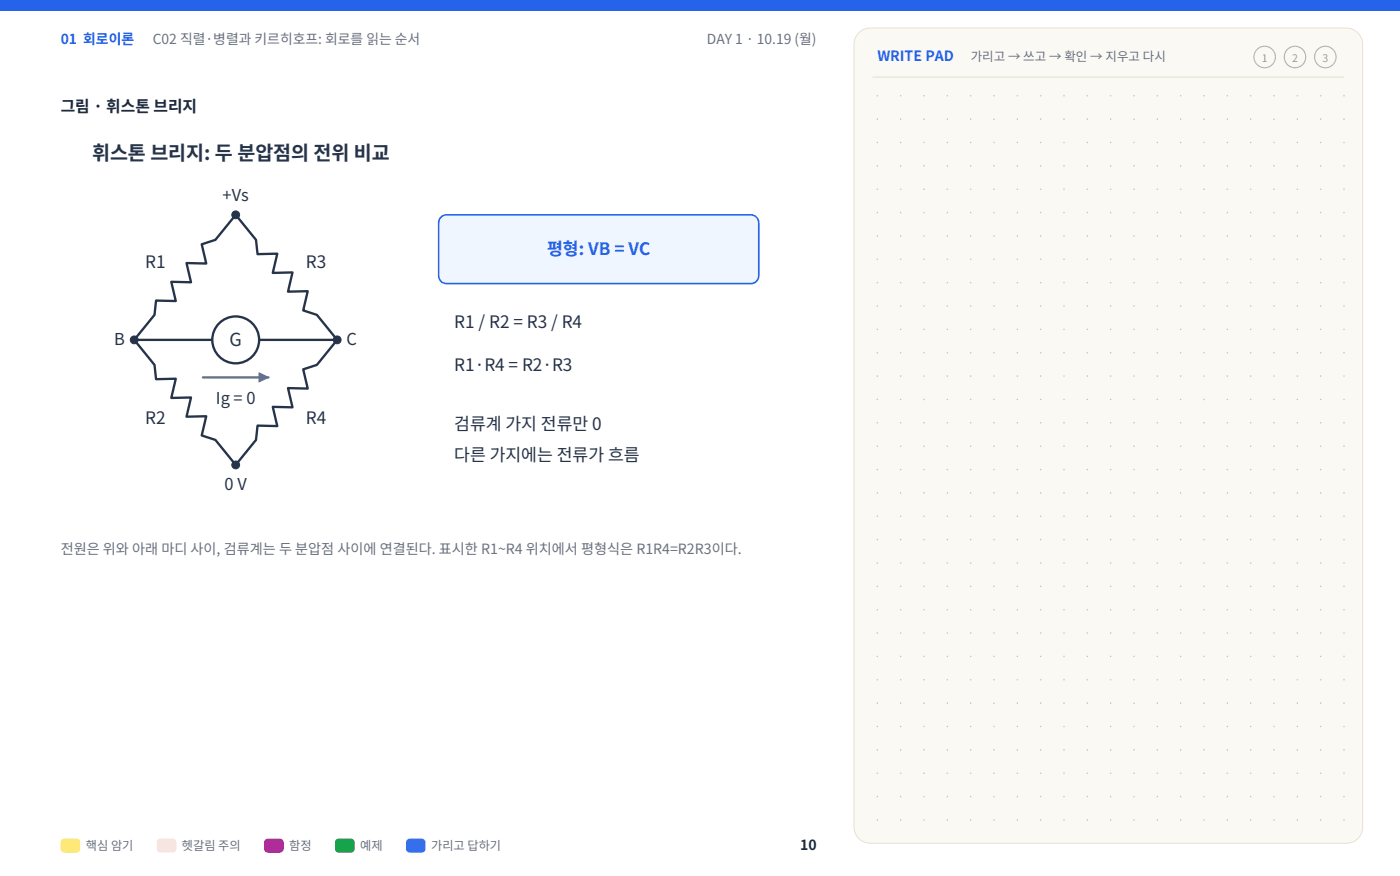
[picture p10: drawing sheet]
<svg xmlns="http://www.w3.org/2000/svg" width="300mm" height="188mm" viewBox="0 0 300 188" stroke-linecap="round" stroke-linejoin="round" font-family="sans-serif">
<defs><g id="words">
<text font-size="4.2" fill="#fff" x="19.7" y="34.3">휘스톤 브리지: 두 분압점의 전위 비교</text>
<text font-size="3.8" fill="#fff" x="49.2" y="74.1">G</text>
<g font-size="3.7" fill="#fff">
<text x="31.1" y="57.3">R1</text>
<text x="65.5" y="57.3">R3</text>
<text x="97.3" y="70.2">R1 / R2 = R3 / R4</text>
<text x="97.3" y="79.4">R1·R4 = R2·R3</text>
<text x="31.1" y="90.8">R2</text>
<text x="65.5" y="90.8">R4</text>
<text x="97.3" y="92">검류계 가지 전류만 0</text>
<text x="97.3" y="98.7">다른 가지에는 전류가 흐름</text>
</g>
<text font-size="3.7" fill="#eff6ff" x="117.2" y="54.6">평형: VB = VC</text>
<g font-size="3.5" fill="#fff">
<text x="47.7" y="43">+Vs</text>
<text x="24.4" y="73.9">B</text>
<text x="74.3" y="73.9">C</text>
<text x="46.3" y="86.5">Ig = 0</text>
<text x="48.1" y="104.9">0 V</text>
</g>
<text font-size="3.4" fill="#1f2937" x="13" y="23.9">그림 · 휘스톤 브리지</text>
<g font-size="3" fill="#2563eb">
<text x="13" y="9.5">01 회로이론</text>
<text x="188" y="13">WRITE PAD</text>
</g>
<g font-size="3" fill="#6b7280">
<text x="32.7" y="9.5">C02 직렬·병렬과 키르히호프: 회로를 읽는 순서</text>
<text x="151.5" y="9.5">DAY 1 · 10.19 (월)</text>
<text x="13" y="118.7">전원은 위와 아래 마디 사이, 검류계는 두 분압점 사이에 연결된다. 표시한 R1~R4 위치에서 평형식은 R1R4=R2R3이다.</text>
</g>
<text font-size="3" fill="#1f2937" x="171.5" y="181.9">10</text>
<text font-size="2.7" fill="#6b7280" x="208" y="13">가리고 → 쓰고 → 확인 → 지우고 다시</text>
<g font-size="2.6" fill="#6b7280">
<text x="18.4" y="181.9">핵심 암기</text>
<text x="39" y="181.9">헷갈림 주의</text>
<text x="62" y="181.9">함정</text>
<text x="77.2" y="181.9">예제</text>
<text x="92.4" y="181.9">가리고 답하기</text>
</g>
<g font-size="2.3" fill="#a8a090">
<text x="270.4" y="13.3">1</text>
<text x="276.9" y="13.3">2</text>
<text x="283.4" y="13.3">3</text>
</g>
</g></defs>
<path d="M43.2 52.3l3-1 4.3-5.3 4.4 5.3 .3 3.1 4.2-.1-.9 4.1 4.2-.1-1 4.1 4.2-.1-.9 4.1 2.9 1 4.4 5.3-4.4 5.4-2.9 1 .9 4.1-4.2-.1 1 4.1-4.2-.1 .9 4.1-4.2-.1-.3 3.1-4.4 5.3-4.3-5.3-3-1 1-4.1-4.2 .1 .9-4.1-4.2 .1 1-4.1-4.3 .1-.3-3.1-4.3-5.4 4.3-5.3 .3-3.1 4.3 .1-1-4.1 4.2 .1-.9-4.1 4.2 .1zM28.8 72.7h16.7" fill="none" stroke="#25344a" stroke-width=".5"/>
<g fill="#25344a" stroke="#25344a" stroke-width=".21">
<circle cx="50.5" cy="46" r=".84"/>
<circle cx="28.8" cy="72.7" r=".84"/>
<circle cx="72.3" cy="72.7" r=".84"/>
<circle cx="50.5" cy="99.5" r=".84"/>
</g>
<circle cx="50.5" cy="72.7" r="5" fill="#fff" stroke="#25344a" stroke-width=".5"/>
<path d="M55.5 72.7h16.8" fill="none" stroke="#25344a" stroke-width=".5"/>
<path d="M43.5 80.8h14" fill="none" stroke="#64748b" stroke-width=".5"/>
<path d="M55.5 79.8l2 1-2 1z" fill="#64748b" stroke="#64748b" stroke-width=".21"/>
<path d="M94.5 46.5l.7-.5h.5h65.2a1.67 1.67 0 0 1 1.7 1.7v11.3a1.67 1.67 0 0 1-1.7 1.7h-65.2a1.67 1.67 0 0 1-1.7-1.7v-11.3l.1-.5z" fill="#eff6ff" stroke="#2563eb" stroke-width=".33"/>
<path d="M0 0h300v2.2h-300z" fill-rule="evenodd" fill="#2563eb"/>
<path d="M13.2 179.7l.6-.2h2.6a.8 .8 0 0 1 .8 .8v1.4a.8 .8 0 0 1-.8 .8h-2.6a.8 .8 0 0 1-.8-.8v-1.4z" fill-rule="evenodd" fill="#ffe873"/>
<path d="M33.8 179.7l.6-.2h2.6a.8 .8 0 0 1 .8 .8v1.4a.8 .8 0 0 1-.8 .8h-2.6a.8 .8 0 0 1-.8-.8v-1.4z" fill-rule="evenodd" fill="#ffd9e2"/>
<path d="M56.8 179.7l.6-.2h2.6a.8 .8 0 0 1 .8 .8v1.4a.8 .8 0 0 1-.8 .8h-2.6a.8 .8 0 0 1-.8-.8v-1.4z" fill-rule="evenodd" fill="#e11d48"/>
<path d="M72 179.7l.6-.2h2.6a.8 .8 0 0 1 .8 .8v1.4a.8 .8 0 0 1-.8 .8h-2.6a.8 .8 0 0 1-.8-.8v-1.4z" fill-rule="evenodd" fill="#16a34a"/>
<path d="M87.2 179.7l.6-.2h2.6a.8 .8 0 0 1 .8 .8v1.4a.8 .8 0 0 1-.8 .8h-2.6a.8 .8 0 0 1-.8-.8v-1.4z" fill-rule="evenodd" fill="#7c3aed"/>
<path d="M184 7a3.5 3.5 0 0 1 2.5-1h102a3.5 3.5 0 0 1 3.5 3.5v167.5a3.5 3.5 0 0 1-3.5 3.5h-102a3.5 3.5 0 0 1-3.5-3.5v-167.5a3.5 3.5 0 0 1 1-2.5z" fill-rule="evenodd" fill="#fbf9f4" stroke="#e7e1d3" stroke-width=".21"/>
<g fill="none" stroke="#bdb5a3" stroke-width=".25">
<circle cx="271" cy="12.2" r="2.3"/>
<circle cx="277.5" cy="12.2" r="2.3"/>
<circle cx="284" cy="12.2" r="2.3"/>
</g>
<path d="M187 16.5h101" fill="none" stroke="#e7e1d3" stroke-width=".25"/>
<g fill="#c9c0ac">
<circle cx="188" cy="175.5" r=".16"/>
<circle cx="188" cy="170.5" r=".16"/>
<circle cx="188" cy="165.5" r=".16"/>
<circle cx="188" cy="160.5" r=".16"/>
<circle cx="188" cy="155.5" r=".16"/>
<circle cx="188" cy="150.5" r=".16"/>
<circle cx="188" cy="145.5" r=".16"/>
<circle cx="188" cy="140.5" r=".16"/>
<circle cx="188" cy="135.5" r=".16"/>
<circle cx="188" cy="130.5" r=".16"/>
<circle cx="188" cy="125.5" r=".16"/>
<circle cx="188" cy="120.5" r=".16"/>
<circle cx="188" cy="115.5" r=".16"/>
<circle cx="188" cy="110.5" r=".16"/>
<circle cx="188" cy="105.5" r=".16"/>
<circle cx="188" cy="100.5" r=".16"/>
<circle cx="188" cy="95.5" r=".16"/>
<circle cx="188" cy="90.5" r=".16"/>
<circle cx="188" cy="85.5" r=".16"/>
<circle cx="188" cy="80.5" r=".16"/>
<circle cx="188" cy="75.5" r=".16"/>
<circle cx="188" cy="70.5" r=".16"/>
<circle cx="188" cy="65.5" r=".16"/>
<circle cx="188" cy="60.5" r=".16"/>
<circle cx="188" cy="55.5" r=".16"/>
<circle cx="188" cy="50.5" r=".16"/>
<circle cx="188" cy="45.5" r=".16"/>
<circle cx="188" cy="40.5" r=".16"/>
<circle cx="188" cy="35.5" r=".16"/>
<circle cx="188" cy="30.5" r=".16"/>
<circle cx="188" cy="25.5" r=".16"/>
<circle cx="188" cy="20.5" r=".16"/>
<circle cx="193" cy="175.5" r=".16"/>
<circle cx="193" cy="170.5" r=".16"/>
<circle cx="193" cy="165.5" r=".16"/>
<circle cx="193" cy="160.5" r=".16"/>
<circle cx="193" cy="155.5" r=".16"/>
<circle cx="193" cy="150.5" r=".16"/>
<circle cx="193" cy="145.5" r=".16"/>
<circle cx="193" cy="140.5" r=".16"/>
<circle cx="193" cy="135.5" r=".16"/>
<circle cx="193" cy="130.5" r=".16"/>
<circle cx="193" cy="125.5" r=".16"/>
<circle cx="193" cy="120.5" r=".16"/>
<circle cx="193" cy="115.5" r=".16"/>
<circle cx="193" cy="110.5" r=".16"/>
<circle cx="193" cy="105.5" r=".16"/>
<circle cx="193" cy="100.5" r=".16"/>
<circle cx="193" cy="95.5" r=".16"/>
<circle cx="193" cy="90.5" r=".16"/>
<circle cx="193" cy="85.5" r=".16"/>
<circle cx="193" cy="80.5" r=".16"/>
<circle cx="193" cy="75.5" r=".16"/>
<circle cx="193" cy="70.5" r=".16"/>
<circle cx="193" cy="65.5" r=".16"/>
<circle cx="193" cy="60.5" r=".16"/>
<circle cx="193" cy="55.5" r=".16"/>
<circle cx="193" cy="50.5" r=".16"/>
<circle cx="193" cy="45.5" r=".16"/>
<circle cx="193" cy="40.5" r=".16"/>
<circle cx="193" cy="35.5" r=".16"/>
<circle cx="193" cy="30.5" r=".16"/>
<circle cx="193" cy="25.5" r=".16"/>
<circle cx="193" cy="20.5" r=".16"/>
<circle cx="198" cy="175.5" r=".16"/>
<circle cx="198" cy="170.5" r=".16"/>
<circle cx="198" cy="165.5" r=".16"/>
<circle cx="198" cy="160.5" r=".16"/>
<circle cx="198" cy="155.5" r=".16"/>
<circle cx="198" cy="150.5" r=".16"/>
<circle cx="198" cy="145.5" r=".16"/>
<circle cx="198" cy="140.5" r=".16"/>
<circle cx="198" cy="135.5" r=".16"/>
<circle cx="198" cy="130.5" r=".16"/>
<circle cx="198" cy="125.5" r=".16"/>
<circle cx="198" cy="120.5" r=".16"/>
<circle cx="198" cy="115.5" r=".16"/>
<circle cx="198" cy="110.5" r=".16"/>
<circle cx="198" cy="105.5" r=".16"/>
<circle cx="198" cy="100.5" r=".16"/>
<circle cx="198" cy="95.5" r=".16"/>
<circle cx="198" cy="90.5" r=".16"/>
<circle cx="198" cy="85.5" r=".16"/>
<circle cx="198" cy="80.5" r=".16"/>
<circle cx="198" cy="75.5" r=".16"/>
<circle cx="198" cy="70.5" r=".16"/>
<circle cx="198" cy="65.5" r=".16"/>
<circle cx="198" cy="60.5" r=".16"/>
<circle cx="198" cy="55.5" r=".16"/>
<circle cx="198" cy="50.5" r=".16"/>
<circle cx="198" cy="45.5" r=".16"/>
<circle cx="198" cy="40.5" r=".16"/>
<circle cx="198" cy="35.5" r=".16"/>
<circle cx="198" cy="30.5" r=".16"/>
<circle cx="198" cy="25.5" r=".16"/>
<circle cx="198" cy="20.5" r=".16"/>
<circle cx="203" cy="175.5" r=".16"/>
<circle cx="203" cy="170.5" r=".16"/>
<circle cx="203" cy="165.5" r=".16"/>
<circle cx="203" cy="160.5" r=".16"/>
<circle cx="203" cy="155.5" r=".16"/>
<circle cx="203" cy="150.5" r=".16"/>
<circle cx="203" cy="145.5" r=".16"/>
<circle cx="203" cy="140.5" r=".16"/>
<circle cx="203" cy="135.5" r=".16"/>
<circle cx="203" cy="130.5" r=".16"/>
<circle cx="203" cy="125.5" r=".16"/>
<circle cx="203" cy="120.5" r=".16"/>
<circle cx="203" cy="115.5" r=".16"/>
<circle cx="203" cy="110.5" r=".16"/>
<circle cx="203" cy="105.5" r=".16"/>
<circle cx="203" cy="100.5" r=".16"/>
<circle cx="203" cy="95.5" r=".16"/>
<circle cx="203" cy="90.5" r=".16"/>
<circle cx="203" cy="85.5" r=".16"/>
<circle cx="203" cy="80.5" r=".16"/>
<circle cx="203" cy="75.5" r=".16"/>
<circle cx="203" cy="70.5" r=".16"/>
<circle cx="203" cy="65.5" r=".16"/>
<circle cx="203" cy="60.5" r=".16"/>
<circle cx="203" cy="55.5" r=".16"/>
<circle cx="203" cy="50.5" r=".16"/>
<circle cx="203" cy="45.5" r=".16"/>
<circle cx="203" cy="40.5" r=".16"/>
<circle cx="203" cy="35.5" r=".16"/>
<circle cx="203" cy="30.5" r=".16"/>
<circle cx="203" cy="25.5" r=".16"/>
<circle cx="203" cy="20.5" r=".16"/>
<circle cx="208" cy="175.5" r=".16"/>
<circle cx="208" cy="170.5" r=".16"/>
<circle cx="208" cy="165.5" r=".16"/>
<circle cx="208" cy="160.5" r=".16"/>
<circle cx="208" cy="155.5" r=".16"/>
<circle cx="208" cy="150.5" r=".16"/>
<circle cx="208" cy="145.5" r=".16"/>
<circle cx="208" cy="140.5" r=".16"/>
<circle cx="208" cy="135.5" r=".16"/>
<circle cx="208" cy="130.5" r=".16"/>
<circle cx="208" cy="125.5" r=".16"/>
<circle cx="208" cy="120.5" r=".16"/>
<circle cx="208" cy="115.5" r=".16"/>
<circle cx="208" cy="110.5" r=".16"/>
<circle cx="208" cy="105.5" r=".16"/>
<circle cx="208" cy="100.5" r=".16"/>
<circle cx="208" cy="95.5" r=".16"/>
<circle cx="208" cy="90.5" r=".16"/>
<circle cx="208" cy="85.5" r=".16"/>
<circle cx="208" cy="80.5" r=".16"/>
<circle cx="208" cy="75.5" r=".16"/>
<circle cx="208" cy="70.5" r=".16"/>
<circle cx="208" cy="65.5" r=".16"/>
<circle cx="208" cy="60.5" r=".16"/>
<circle cx="208" cy="55.5" r=".16"/>
<circle cx="208" cy="50.5" r=".16"/>
<circle cx="208" cy="45.5" r=".16"/>
<circle cx="208" cy="40.5" r=".16"/>
<circle cx="208" cy="35.5" r=".16"/>
<circle cx="208" cy="30.5" r=".16"/>
<circle cx="208" cy="25.5" r=".16"/>
<circle cx="208" cy="20.5" r=".16"/>
<circle cx="213" cy="175.5" r=".16"/>
<circle cx="213" cy="170.5" r=".16"/>
<circle cx="213" cy="165.5" r=".16"/>
<circle cx="213" cy="160.5" r=".16"/>
<circle cx="213" cy="155.5" r=".16"/>
<circle cx="213" cy="150.5" r=".16"/>
<circle cx="213" cy="145.5" r=".16"/>
<circle cx="213" cy="140.5" r=".16"/>
<circle cx="213" cy="135.5" r=".16"/>
<circle cx="213" cy="130.5" r=".16"/>
<circle cx="213" cy="125.5" r=".16"/>
<circle cx="213" cy="120.5" r=".16"/>
<circle cx="213" cy="115.5" r=".16"/>
<circle cx="213" cy="110.5" r=".16"/>
<circle cx="213" cy="105.5" r=".16"/>
<circle cx="213" cy="100.5" r=".16"/>
<circle cx="213" cy="95.5" r=".16"/>
<circle cx="213" cy="90.5" r=".16"/>
<circle cx="213" cy="85.5" r=".16"/>
<circle cx="213" cy="80.5" r=".16"/>
<circle cx="213" cy="75.5" r=".16"/>
<circle cx="213" cy="70.5" r=".16"/>
<circle cx="213" cy="65.5" r=".16"/>
<circle cx="213" cy="60.5" r=".16"/>
<circle cx="213" cy="55.5" r=".16"/>
<circle cx="213" cy="50.5" r=".16"/>
<circle cx="213" cy="45.5" r=".16"/>
<circle cx="213" cy="40.5" r=".16"/>
<circle cx="213" cy="35.5" r=".16"/>
<circle cx="213" cy="30.5" r=".16"/>
<circle cx="213" cy="25.5" r=".16"/>
<circle cx="213" cy="20.5" r=".16"/>
<circle cx="218" cy="175.5" r=".16"/>
<circle cx="218" cy="170.5" r=".16"/>
<circle cx="218" cy="165.5" r=".16"/>
<circle cx="218" cy="160.5" r=".16"/>
<circle cx="218" cy="155.5" r=".16"/>
<circle cx="218" cy="150.5" r=".16"/>
<circle cx="218" cy="145.5" r=".16"/>
<circle cx="218" cy="140.5" r=".16"/>
<circle cx="218" cy="135.5" r=".16"/>
<circle cx="218" cy="130.5" r=".16"/>
<circle cx="218" cy="125.5" r=".16"/>
<circle cx="218" cy="120.5" r=".16"/>
<circle cx="218" cy="115.5" r=".16"/>
<circle cx="218" cy="110.5" r=".16"/>
<circle cx="218" cy="105.5" r=".16"/>
<circle cx="218" cy="100.5" r=".16"/>
<circle cx="218" cy="95.5" r=".16"/>
<circle cx="218" cy="90.5" r=".16"/>
<circle cx="218" cy="85.5" r=".16"/>
<circle cx="218" cy="80.5" r=".16"/>
<circle cx="218" cy="75.5" r=".16"/>
<circle cx="218" cy="70.5" r=".16"/>
<circle cx="218" cy="65.5" r=".16"/>
<circle cx="218" cy="60.5" r=".16"/>
<circle cx="218" cy="55.5" r=".16"/>
<circle cx="218" cy="50.5" r=".16"/>
<circle cx="218" cy="45.5" r=".16"/>
<circle cx="218" cy="40.5" r=".16"/>
<circle cx="218" cy="35.5" r=".16"/>
<circle cx="218" cy="30.5" r=".16"/>
<circle cx="218" cy="25.5" r=".16"/>
<circle cx="218" cy="20.5" r=".16"/>
<circle cx="223" cy="175.5" r=".16"/>
<circle cx="223" cy="170.5" r=".16"/>
<circle cx="223" cy="165.5" r=".16"/>
<circle cx="223" cy="160.5" r=".16"/>
<circle cx="223" cy="155.5" r=".16"/>
<circle cx="223" cy="150.5" r=".16"/>
<circle cx="223" cy="145.5" r=".16"/>
<circle cx="223" cy="140.5" r=".16"/>
<circle cx="223" cy="135.5" r=".16"/>
<circle cx="223" cy="130.5" r=".16"/>
<circle cx="223" cy="125.5" r=".16"/>
<circle cx="223" cy="120.5" r=".16"/>
<circle cx="223" cy="115.5" r=".16"/>
<circle cx="223" cy="110.5" r=".16"/>
<circle cx="223" cy="105.5" r=".16"/>
<circle cx="223" cy="100.5" r=".16"/>
<circle cx="223" cy="95.5" r=".16"/>
<circle cx="223" cy="90.5" r=".16"/>
<circle cx="223" cy="85.5" r=".16"/>
<circle cx="223" cy="80.5" r=".16"/>
<circle cx="223" cy="75.5" r=".16"/>
<circle cx="223" cy="70.5" r=".16"/>
<circle cx="223" cy="65.5" r=".16"/>
<circle cx="223" cy="60.5" r=".16"/>
<circle cx="223" cy="55.5" r=".16"/>
<circle cx="223" cy="50.5" r=".16"/>
<circle cx="223" cy="45.5" r=".16"/>
<circle cx="223" cy="40.5" r=".16"/>
<circle cx="223" cy="35.5" r=".16"/>
<circle cx="223" cy="30.5" r=".16"/>
<circle cx="223" cy="25.5" r=".16"/>
<circle cx="223" cy="20.5" r=".16"/>
<circle cx="228" cy="175.5" r=".16"/>
<circle cx="228" cy="170.5" r=".16"/>
<circle cx="228" cy="165.5" r=".16"/>
<circle cx="228" cy="160.5" r=".16"/>
<circle cx="228" cy="155.5" r=".16"/>
<circle cx="228" cy="150.5" r=".16"/>
<circle cx="228" cy="145.5" r=".16"/>
<circle cx="228" cy="140.5" r=".16"/>
<circle cx="228" cy="135.5" r=".16"/>
<circle cx="228" cy="130.5" r=".16"/>
<circle cx="228" cy="125.5" r=".16"/>
<circle cx="228" cy="120.5" r=".16"/>
<circle cx="228" cy="115.5" r=".16"/>
<circle cx="228" cy="110.5" r=".16"/>
<circle cx="228" cy="105.5" r=".16"/>
<circle cx="228" cy="100.5" r=".16"/>
<circle cx="228" cy="95.5" r=".16"/>
<circle cx="228" cy="90.5" r=".16"/>
<circle cx="228" cy="85.5" r=".16"/>
<circle cx="228" cy="80.5" r=".16"/>
<circle cx="228" cy="75.5" r=".16"/>
<circle cx="228" cy="70.5" r=".16"/>
<circle cx="228" cy="65.5" r=".16"/>
<circle cx="228" cy="60.5" r=".16"/>
<circle cx="228" cy="55.5" r=".16"/>
<circle cx="228" cy="50.5" r=".16"/>
<circle cx="228" cy="45.5" r=".16"/>
<circle cx="228" cy="40.5" r=".16"/>
<circle cx="228" cy="35.5" r=".16"/>
<circle cx="228" cy="30.5" r=".16"/>
<circle cx="228" cy="25.5" r=".16"/>
<circle cx="228" cy="20.5" r=".16"/>
<circle cx="233" cy="175.5" r=".16"/>
<circle cx="233" cy="170.5" r=".16"/>
<circle cx="233" cy="165.5" r=".16"/>
<circle cx="233" cy="160.5" r=".16"/>
<circle cx="233" cy="155.5" r=".16"/>
<circle cx="233" cy="150.5" r=".16"/>
<circle cx="233" cy="145.5" r=".16"/>
<circle cx="233" cy="140.5" r=".16"/>
<circle cx="233" cy="135.5" r=".16"/>
<circle cx="233" cy="130.5" r=".16"/>
<circle cx="233" cy="125.5" r=".16"/>
<circle cx="233" cy="120.5" r=".16"/>
<circle cx="233" cy="115.5" r=".16"/>
<circle cx="233" cy="110.5" r=".16"/>
<circle cx="233" cy="105.5" r=".16"/>
<circle cx="233" cy="100.5" r=".16"/>
<circle cx="233" cy="95.5" r=".16"/>
<circle cx="233" cy="90.5" r=".16"/>
<circle cx="233" cy="85.5" r=".16"/>
<circle cx="233" cy="80.5" r=".16"/>
<circle cx="233" cy="75.5" r=".16"/>
<circle cx="233" cy="70.5" r=".16"/>
<circle cx="233" cy="65.5" r=".16"/>
<circle cx="233" cy="60.5" r=".16"/>
<circle cx="233" cy="55.5" r=".16"/>
<circle cx="233" cy="50.5" r=".16"/>
<circle cx="233" cy="45.5" r=".16"/>
<circle cx="233" cy="40.5" r=".16"/>
<circle cx="233" cy="35.5" r=".16"/>
<circle cx="233" cy="30.5" r=".16"/>
<circle cx="233" cy="25.5" r=".16"/>
<circle cx="233" cy="20.5" r=".16"/>
<circle cx="238" cy="175.5" r=".16"/>
<circle cx="238" cy="170.5" r=".16"/>
<circle cx="238" cy="165.5" r=".16"/>
<circle cx="238" cy="160.5" r=".16"/>
<circle cx="238" cy="155.5" r=".16"/>
<circle cx="238" cy="150.5" r=".16"/>
<circle cx="238" cy="145.5" r=".16"/>
<circle cx="238" cy="140.5" r=".16"/>
<circle cx="238" cy="135.5" r=".16"/>
<circle cx="238" cy="130.5" r=".16"/>
<circle cx="238" cy="125.5" r=".16"/>
<circle cx="238" cy="120.5" r=".16"/>
<circle cx="238" cy="115.5" r=".16"/>
<circle cx="238" cy="110.5" r=".16"/>
<circle cx="238" cy="105.5" r=".16"/>
<circle cx="238" cy="100.5" r=".16"/>
<circle cx="238" cy="95.5" r=".16"/>
<circle cx="238" cy="90.5" r=".16"/>
<circle cx="238" cy="85.5" r=".16"/>
<circle cx="238" cy="80.5" r=".16"/>
<circle cx="238" cy="75.5" r=".16"/>
<circle cx="238" cy="70.5" r=".16"/>
<circle cx="238" cy="65.5" r=".16"/>
<circle cx="238" cy="60.5" r=".16"/>
<circle cx="238" cy="55.5" r=".16"/>
<circle cx="238" cy="50.5" r=".16"/>
<circle cx="238" cy="45.5" r=".16"/>
<circle cx="238" cy="40.5" r=".16"/>
<circle cx="238" cy="35.5" r=".16"/>
<circle cx="238" cy="30.5" r=".16"/>
<circle cx="238" cy="25.5" r=".16"/>
<circle cx="238" cy="20.5" r=".16"/>
<circle cx="243" cy="175.5" r=".16"/>
<circle cx="243" cy="170.5" r=".16"/>
<circle cx="243" cy="165.5" r=".16"/>
<circle cx="243" cy="160.5" r=".16"/>
<circle cx="243" cy="155.5" r=".16"/>
<circle cx="243" cy="150.5" r=".16"/>
<circle cx="243" cy="145.5" r=".16"/>
<circle cx="243" cy="140.5" r=".16"/>
<circle cx="243" cy="135.5" r=".16"/>
<circle cx="243" cy="130.5" r=".16"/>
<circle cx="243" cy="125.5" r=".16"/>
<circle cx="243" cy="120.5" r=".16"/>
<circle cx="243" cy="115.5" r=".16"/>
<circle cx="243" cy="110.5" r=".16"/>
<circle cx="243" cy="105.5" r=".16"/>
<circle cx="243" cy="100.5" r=".16"/>
<circle cx="243" cy="95.5" r=".16"/>
<circle cx="243" cy="90.5" r=".16"/>
<circle cx="243" cy="85.5" r=".16"/>
<circle cx="243" cy="80.5" r=".16"/>
<circle cx="243" cy="75.5" r=".16"/>
<circle cx="243" cy="70.5" r=".16"/>
<circle cx="243" cy="65.5" r=".16"/>
<circle cx="243" cy="60.5" r=".16"/>
<circle cx="243" cy="55.5" r=".16"/>
<circle cx="243" cy="50.5" r=".16"/>
<circle cx="243" cy="45.5" r=".16"/>
<circle cx="243" cy="40.5" r=".16"/>
<circle cx="243" cy="35.5" r=".16"/>
<circle cx="243" cy="30.5" r=".16"/>
<circle cx="243" cy="25.5" r=".16"/>
<circle cx="243" cy="20.5" r=".16"/>
<circle cx="248" cy="175.5" r=".16"/>
<circle cx="248" cy="170.5" r=".16"/>
<circle cx="248" cy="165.5" r=".16"/>
<circle cx="248" cy="160.5" r=".16"/>
<circle cx="248" cy="155.5" r=".16"/>
<circle cx="248" cy="150.5" r=".16"/>
<circle cx="248" cy="145.5" r=".16"/>
<circle cx="248" cy="140.5" r=".16"/>
<circle cx="248" cy="135.5" r=".16"/>
<circle cx="248" cy="130.5" r=".16"/>
<circle cx="248" cy="125.5" r=".16"/>
<circle cx="248" cy="120.5" r=".16"/>
<circle cx="248" cy="115.5" r=".16"/>
<circle cx="248" cy="110.5" r=".16"/>
<circle cx="248" cy="105.5" r=".16"/>
<circle cx="248" cy="100.5" r=".16"/>
<circle cx="248" cy="95.5" r=".16"/>
<circle cx="248" cy="90.5" r=".16"/>
<circle cx="248" cy="85.5" r=".16"/>
<circle cx="248" cy="80.5" r=".16"/>
<circle cx="248" cy="75.5" r=".16"/>
<circle cx="248" cy="70.5" r=".16"/>
<circle cx="248" cy="65.5" r=".16"/>
<circle cx="248" cy="60.5" r=".16"/>
<circle cx="248" cy="55.5" r=".16"/>
<circle cx="248" cy="50.5" r=".16"/>
<circle cx="248" cy="45.5" r=".16"/>
<circle cx="248" cy="40.5" r=".16"/>
<circle cx="248" cy="35.5" r=".16"/>
<circle cx="248" cy="30.5" r=".16"/>
<circle cx="248" cy="25.5" r=".16"/>
<circle cx="248" cy="20.5" r=".16"/>
<circle cx="253" cy="175.5" r=".16"/>
<circle cx="253" cy="170.5" r=".16"/>
<circle cx="253" cy="165.5" r=".16"/>
<circle cx="253" cy="160.5" r=".16"/>
<circle cx="253" cy="155.5" r=".16"/>
<circle cx="253" cy="150.5" r=".16"/>
<circle cx="253" cy="145.5" r=".16"/>
<circle cx="253" cy="140.5" r=".16"/>
<circle cx="253" cy="135.5" r=".16"/>
<circle cx="253" cy="130.5" r=".16"/>
<circle cx="253" cy="125.5" r=".16"/>
<circle cx="253" cy="120.5" r=".16"/>
<circle cx="253" cy="115.5" r=".16"/>
<circle cx="253" cy="110.5" r=".16"/>
<circle cx="253" cy="105.5" r=".16"/>
<circle cx="253" cy="100.5" r=".16"/>
<circle cx="253" cy="95.5" r=".16"/>
<circle cx="253" cy="90.5" r=".16"/>
<circle cx="253" cy="85.5" r=".16"/>
<circle cx="253" cy="80.5" r=".16"/>
<circle cx="253" cy="75.5" r=".16"/>
<circle cx="253" cy="70.5" r=".16"/>
<circle cx="253" cy="65.5" r=".16"/>
<circle cx="253" cy="60.5" r=".16"/>
<circle cx="253" cy="55.5" r=".16"/>
<circle cx="253" cy="50.5" r=".16"/>
<circle cx="253" cy="45.5" r=".16"/>
<circle cx="253" cy="40.5" r=".16"/>
<circle cx="253" cy="35.5" r=".16"/>
<circle cx="253" cy="30.5" r=".16"/>
<circle cx="253" cy="25.5" r=".16"/>
<circle cx="253" cy="20.5" r=".16"/>
<circle cx="258" cy="175.5" r=".16"/>
<circle cx="258" cy="170.5" r=".16"/>
<circle cx="258" cy="165.5" r=".16"/>
<circle cx="258" cy="160.5" r=".16"/>
<circle cx="258" cy="155.5" r=".16"/>
<circle cx="258" cy="150.5" r=".16"/>
<circle cx="258" cy="145.5" r=".16"/>
<circle cx="258" cy="140.5" r=".16"/>
<circle cx="258" cy="135.5" r=".16"/>
<circle cx="258" cy="130.5" r=".16"/>
<circle cx="258" cy="125.5" r=".16"/>
<circle cx="258" cy="120.5" r=".16"/>
<circle cx="258" cy="115.5" r=".16"/>
<circle cx="258" cy="110.5" r=".16"/>
<circle cx="258" cy="105.5" r=".16"/>
<circle cx="258" cy="100.5" r=".16"/>
<circle cx="258" cy="95.5" r=".16"/>
<circle cx="258" cy="90.5" r=".16"/>
<circle cx="258" cy="85.5" r=".16"/>
<circle cx="258" cy="80.5" r=".16"/>
<circle cx="258" cy="75.5" r=".16"/>
<circle cx="258" cy="70.5" r=".16"/>
<circle cx="258" cy="65.5" r=".16"/>
<circle cx="258" cy="60.5" r=".16"/>
<circle cx="258" cy="55.5" r=".16"/>
<circle cx="258" cy="50.5" r=".16"/>
<circle cx="258" cy="45.5" r=".16"/>
<circle cx="258" cy="40.5" r=".16"/>
<circle cx="258" cy="35.5" r=".16"/>
<circle cx="258" cy="30.5" r=".16"/>
<circle cx="258" cy="25.5" r=".16"/>
<circle cx="258" cy="20.5" r=".16"/>
<circle cx="263" cy="175.5" r=".16"/>
<circle cx="263" cy="170.5" r=".16"/>
<circle cx="263" cy="165.5" r=".16"/>
<circle cx="263" cy="160.5" r=".16"/>
<circle cx="263" cy="155.5" r=".16"/>
<circle cx="263" cy="150.5" r=".16"/>
<circle cx="263" cy="145.5" r=".16"/>
<circle cx="263" cy="140.5" r=".16"/>
<circle cx="263" cy="135.5" r=".16"/>
<circle cx="263" cy="130.5" r=".16"/>
<circle cx="263" cy="125.5" r=".16"/>
<circle cx="263" cy="120.5" r=".16"/>
<circle cx="263" cy="115.5" r=".16"/>
<circle cx="263" cy="110.5" r=".16"/>
<circle cx="263" cy="105.5" r=".16"/>
<circle cx="263" cy="100.5" r=".16"/>
<circle cx="263" cy="95.5" r=".16"/>
<circle cx="263" cy="90.5" r=".16"/>
<circle cx="263" cy="85.5" r=".16"/>
<circle cx="263" cy="80.5" r=".16"/>
<circle cx="263" cy="75.5" r=".16"/>
<circle cx="263" cy="70.5" r=".16"/>
<circle cx="263" cy="65.5" r=".16"/>
<circle cx="263" cy="60.5" r=".16"/>
<circle cx="263" cy="55.5" r=".16"/>
<circle cx="263" cy="50.5" r=".16"/>
<circle cx="263" cy="45.5" r=".16"/>
<circle cx="263" cy="40.5" r=".16"/>
<circle cx="263" cy="35.5" r=".16"/>
<circle cx="263" cy="30.5" r=".16"/>
<circle cx="263" cy="25.5" r=".16"/>
<circle cx="263" cy="20.5" r=".16"/>
<circle cx="268" cy="175.5" r=".16"/>
<circle cx="268" cy="170.5" r=".16"/>
<circle cx="268" cy="165.5" r=".16"/>
<circle cx="268" cy="160.5" r=".16"/>
<circle cx="268" cy="155.5" r=".16"/>
<circle cx="268" cy="150.5" r=".16"/>
<circle cx="268" cy="145.5" r=".16"/>
<circle cx="268" cy="140.5" r=".16"/>
<circle cx="268" cy="135.5" r=".16"/>
<circle cx="268" cy="130.5" r=".16"/>
<circle cx="268" cy="125.5" r=".16"/>
<circle cx="268" cy="120.5" r=".16"/>
<circle cx="268" cy="115.5" r=".16"/>
<circle cx="268" cy="110.5" r=".16"/>
<circle cx="268" cy="105.5" r=".16"/>
<circle cx="268" cy="100.5" r=".16"/>
<circle cx="268" cy="95.5" r=".16"/>
<circle cx="268" cy="90.5" r=".16"/>
<circle cx="268" cy="85.5" r=".16"/>
<circle cx="268" cy="80.5" r=".16"/>
<circle cx="268" cy="75.5" r=".16"/>
<circle cx="268" cy="70.5" r=".16"/>
<circle cx="268" cy="65.5" r=".16"/>
<circle cx="268" cy="60.5" r=".16"/>
<circle cx="268" cy="55.5" r=".16"/>
<circle cx="268" cy="50.5" r=".16"/>
<circle cx="268" cy="45.5" r=".16"/>
<circle cx="268" cy="40.5" r=".16"/>
<circle cx="268" cy="35.5" r=".16"/>
<circle cx="268" cy="30.5" r=".16"/>
<circle cx="268" cy="25.5" r=".16"/>
<circle cx="268" cy="20.5" r=".16"/>
<circle cx="273" cy="175.5" r=".16"/>
<circle cx="273" cy="170.5" r=".16"/>
<circle cx="273" cy="165.5" r=".16"/>
<circle cx="273" cy="160.5" r=".16"/>
<circle cx="273" cy="155.5" r=".16"/>
<circle cx="273" cy="150.5" r=".16"/>
<circle cx="273" cy="145.5" r=".16"/>
<circle cx="273" cy="140.5" r=".16"/>
<circle cx="273" cy="135.5" r=".16"/>
<circle cx="273" cy="130.5" r=".16"/>
<circle cx="273" cy="125.5" r=".16"/>
<circle cx="273" cy="120.5" r=".16"/>
<circle cx="273" cy="115.5" r=".16"/>
<circle cx="273" cy="110.5" r=".16"/>
<circle cx="273" cy="105.5" r=".16"/>
<circle cx="273" cy="100.5" r=".16"/>
<circle cx="273" cy="95.5" r=".16"/>
<circle cx="273" cy="90.5" r=".16"/>
<circle cx="273" cy="85.5" r=".16"/>
<circle cx="273" cy="80.5" r=".16"/>
<circle cx="273" cy="75.5" r=".16"/>
<circle cx="273" cy="70.5" r=".16"/>
<circle cx="273" cy="65.5" r=".16"/>
<circle cx="273" cy="60.5" r=".16"/>
<circle cx="273" cy="55.5" r=".16"/>
<circle cx="273" cy="50.5" r=".16"/>
<circle cx="273" cy="45.5" r=".16"/>
<circle cx="273" cy="40.5" r=".16"/>
<circle cx="273" cy="35.5" r=".16"/>
<circle cx="273" cy="30.5" r=".16"/>
<circle cx="273" cy="25.5" r=".16"/>
<circle cx="273" cy="20.5" r=".16"/>
<circle cx="278" cy="175.5" r=".16"/>
<circle cx="278" cy="170.5" r=".16"/>
<circle cx="278" cy="165.5" r=".16"/>
<circle cx="278" cy="160.5" r=".16"/>
<circle cx="278" cy="155.5" r=".16"/>
<circle cx="278" cy="150.5" r=".16"/>
<circle cx="278" cy="145.5" r=".16"/>
<circle cx="278" cy="140.5" r=".16"/>
<circle cx="278" cy="135.5" r=".16"/>
<circle cx="278" cy="130.5" r=".16"/>
<circle cx="278" cy="125.5" r=".16"/>
<circle cx="278" cy="120.5" r=".16"/>
<circle cx="278" cy="115.5" r=".16"/>
<circle cx="278" cy="110.5" r=".16"/>
<circle cx="278" cy="105.5" r=".16"/>
<circle cx="278" cy="100.5" r=".16"/>
<circle cx="278" cy="95.5" r=".16"/>
<circle cx="278" cy="90.5" r=".16"/>
<circle cx="278" cy="85.5" r=".16"/>
<circle cx="278" cy="80.5" r=".16"/>
<circle cx="278" cy="75.5" r=".16"/>
<circle cx="278" cy="70.5" r=".16"/>
<circle cx="278" cy="65.5" r=".16"/>
<circle cx="278" cy="60.5" r=".16"/>
<circle cx="278" cy="55.5" r=".16"/>
<circle cx="278" cy="50.5" r=".16"/>
<circle cx="278" cy="45.5" r=".16"/>
<circle cx="278" cy="40.5" r=".16"/>
<circle cx="278" cy="35.5" r=".16"/>
<circle cx="278" cy="30.5" r=".16"/>
<circle cx="278" cy="25.5" r=".16"/>
<circle cx="278" cy="20.5" r=".16"/>
<circle cx="283" cy="175.5" r=".16"/>
<circle cx="283" cy="170.5" r=".16"/>
<circle cx="283" cy="165.5" r=".16"/>
<circle cx="283" cy="160.5" r=".16"/>
<circle cx="283" cy="155.5" r=".16"/>
<circle cx="283" cy="150.5" r=".16"/>
<circle cx="283" cy="145.5" r=".16"/>
<circle cx="283" cy="140.5" r=".16"/>
<circle cx="283" cy="135.5" r=".16"/>
<circle cx="283" cy="130.5" r=".16"/>
<circle cx="283" cy="125.5" r=".16"/>
<circle cx="283" cy="120.5" r=".16"/>
<circle cx="283" cy="115.5" r=".16"/>
<circle cx="283" cy="110.5" r=".16"/>
<circle cx="283" cy="105.5" r=".16"/>
<circle cx="283" cy="100.5" r=".16"/>
<circle cx="283" cy="95.5" r=".16"/>
<circle cx="283" cy="90.5" r=".16"/>
<circle cx="283" cy="85.5" r=".16"/>
<circle cx="283" cy="80.5" r=".16"/>
<circle cx="283" cy="75.5" r=".16"/>
<circle cx="283" cy="70.5" r=".16"/>
<circle cx="283" cy="65.5" r=".16"/>
<circle cx="283" cy="60.5" r=".16"/>
<circle cx="283" cy="55.5" r=".16"/>
<circle cx="283" cy="50.5" r=".16"/>
<circle cx="283" cy="45.5" r=".16"/>
<circle cx="283" cy="40.5" r=".16"/>
<circle cx="283" cy="35.5" r=".16"/>
<circle cx="283" cy="30.5" r=".16"/>
<circle cx="283" cy="25.5" r=".16"/>
<circle cx="283" cy="20.5" r=".16"/>
<circle cx="288" cy="175.5" r=".16"/>
<circle cx="288" cy="170.5" r=".16"/>
<circle cx="288" cy="165.5" r=".16"/>
<circle cx="288" cy="160.5" r=".16"/>
<circle cx="288" cy="155.5" r=".16"/>
<circle cx="288" cy="150.5" r=".16"/>
<circle cx="288" cy="145.5" r=".16"/>
<circle cx="288" cy="140.5" r=".16"/>
<circle cx="288" cy="135.5" r=".16"/>
<circle cx="288" cy="130.5" r=".16"/>
<circle cx="288" cy="125.5" r=".16"/>
<circle cx="288" cy="120.5" r=".16"/>
<circle cx="288" cy="115.5" r=".16"/>
<circle cx="288" cy="110.5" r=".16"/>
<circle cx="288" cy="105.5" r=".16"/>
<circle cx="288" cy="100.5" r=".16"/>
<circle cx="288" cy="95.5" r=".16"/>
<circle cx="288" cy="90.5" r=".16"/>
<circle cx="288" cy="85.5" r=".16"/>
<circle cx="288" cy="80.5" r=".16"/>
<circle cx="288" cy="75.5" r=".16"/>
<circle cx="288" cy="70.5" r=".16"/>
<circle cx="288" cy="65.5" r=".16"/>
<circle cx="288" cy="60.5" r=".16"/>
<circle cx="288" cy="55.5" r=".16"/>
<circle cx="288" cy="50.5" r=".16"/>
<circle cx="288" cy="45.5" r=".16"/>
<circle cx="288" cy="40.5" r=".16"/>
<circle cx="288" cy="35.5" r=".16"/>
<circle cx="288" cy="30.5" r=".16"/>
<circle cx="288" cy="25.5" r=".16"/>
<circle cx="288" cy="20.5" r=".16"/>
</g>
<use href="#words"/>
</svg>
